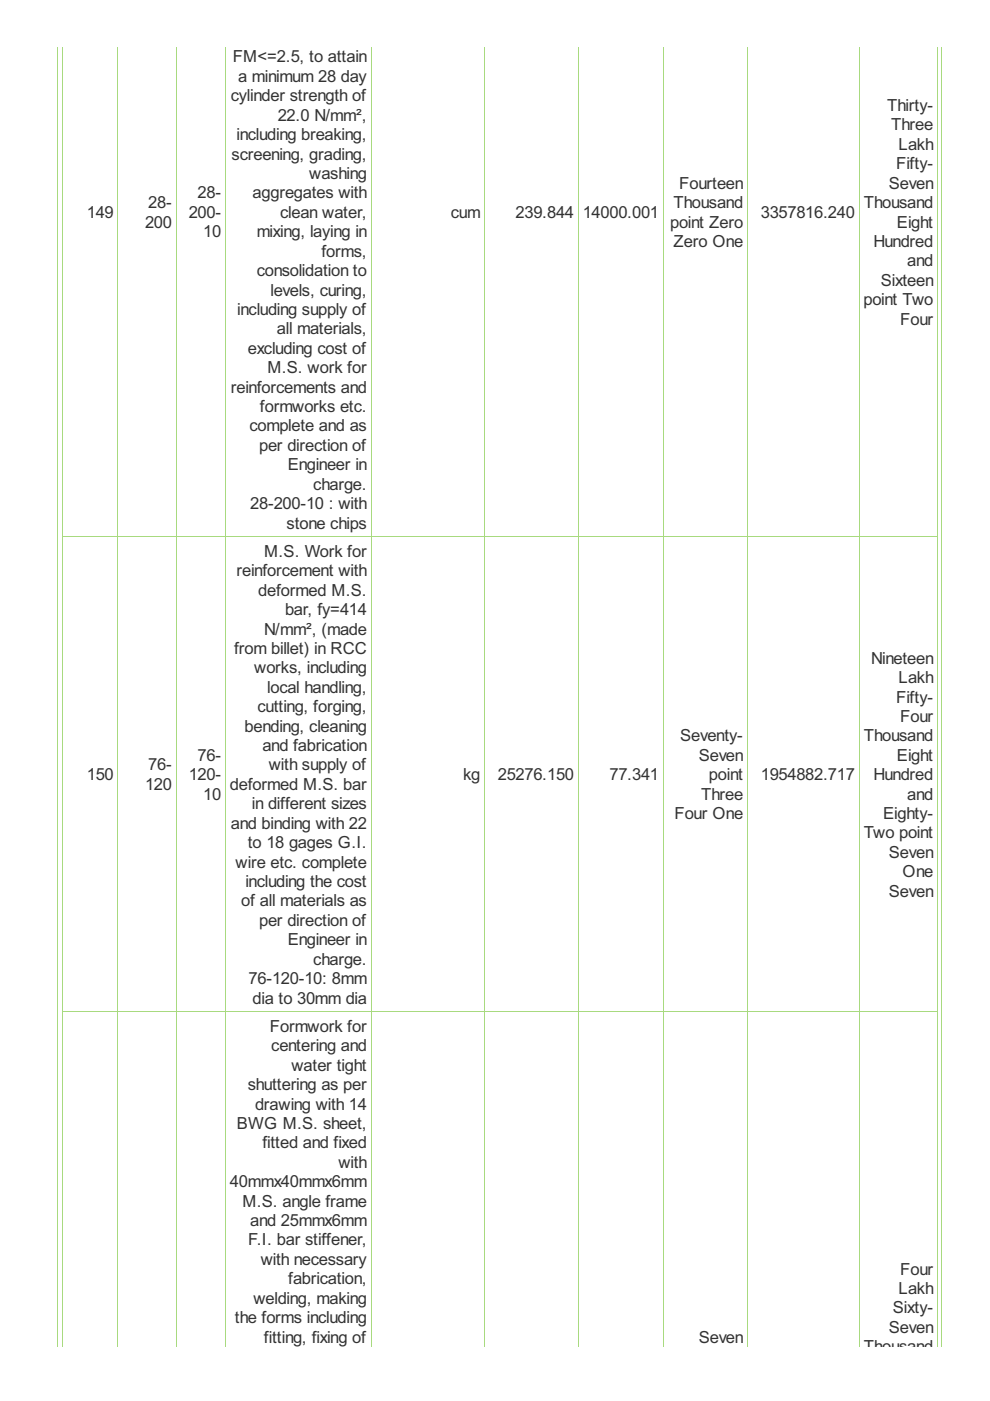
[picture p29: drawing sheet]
<svg xmlns="http://www.w3.org/2000/svg" width="210mm" height="297mm" viewBox="0 0 210 297" stroke-linecap="round" stroke-linejoin="round" font-family="sans-serif">
<defs><g id="words">
<g font-size="3.9" fill="#333">
<text x="49.3" y="13.3">FM&lt;=2.5, to attain</text>
<text x="50.5" y="17.4">a minimum 28 day</text>
<text x="48.9" y="21.5">cylinder strength of</text>
<text x="188.1" y="23.5">Thirty-</text>
<text x="50.1" y="29.7">including breaking,</text>
<text x="58.9" y="25.6">22.0 N/mm²,</text>
<text x="189" y="27.7">Three</text>
<text x="49.1" y="33.8">screening, grading,</text>
<text x="190" y="35.9">Fifty-</text>
<text x="190.5" y="31.8">Lakh</text>
<text x="65.6" y="38">washing</text>
<text x="144" y="40">Fourteen</text>
<text x="188.5" y="40">Seven</text>
<text x="18.4" y="46.2">149</text>
<text x="31.4" y="44.1">28-</text>
<text x="40" y="46.2">200-</text>
<text x="41.9" y="42.1">28-</text>
<text x="53.6" y="42.1">aggregates with</text>
<text x="59.4" y="46.2">clean water,</text>
<text x="95.6" y="46.2">cum</text>
<text x="109.3" y="46.2">239.844</text>
<text x="123.6" y="46.2">14000.001</text>
<text x="142.8" y="44.1">Thousand</text>
<text x="161.3" y="46.2">3357816.240</text>
<text x="183.1" y="44.1">Thousand</text>
<text x="30.7" y="48.2">200</text>
<text x="43.1" y="50.3">10</text>
<text x="54.4" y="50.3">mixing, laying in</text>
<text x="142.1" y="48.2">point Zero</text>
<text x="142.8" y="52.4">Zero One</text>
<text x="185.2" y="52.4">Hundred</text>
<text x="190.2" y="48.2">Eight</text>
<text x="54.4" y="58.5">consolidation to</text>
<text x="68.1" y="54.4">forms,</text>
<text x="192.4" y="56.5">and</text>
<text x="57.3" y="62.7">levels, curing,</text>
<text x="183.1" y="64.7">point Two</text>
<text x="186.7" y="60.6">Sixteen</text>
<text x="50.3" y="66.8">including supply of</text>
<text x="58.7" y="70.9">all materials,</text>
<text x="190.9" y="68.8">Four</text>
<text x="52.5" y="75">excluding cost of</text>
<text x="48.9" y="83.2">reinforcements and</text>
<text x="56.7" y="79.1">M.S. work for</text>
<text x="55.1" y="87.4">formworks etc.</text>
<text x="52.9" y="91.5">complete and as</text>
<text x="54.9" y="95.6">per direction of</text>
<text x="61" y="99.7">Engineer in</text>
<text x="53.1" y="107.9">28-200-10 : with</text>
<text x="66.4" y="103.8">charge.</text>
<text x="60.8" y="112.1">stone chips</text>
<text x="56" y="118.1">M.S. Work for</text>
<text x="50.1" y="122.2">reinforcement with</text>
<text x="54.8" y="126.3">deformed M.S.</text>
<text x="60.4" y="130.4">bar, fy=414</text>
<text x="56" y="134.5">N/mm², (made</text>
<text x="49.6" y="138.7">from billet) in RCC</text>
<text x="53.9" y="142.8">works, including</text>
<text x="184.7" y="140.7">Nineteen</text>
<text x="56.7" y="146.9">local handling,</text>
<text x="190" y="148.9">Fifty-</text>
<text x="190.5" y="144.8">Lakh</text>
<text x="51.8" y="155.1">bending, cleaning</text>
<text x="54.6" y="151">cutting, forging,</text>
<text x="190.9" y="153.1">Four</text>
<text x="41.9" y="161.3">76-</text>
<text x="55.6" y="159.2">and fabrication</text>
<text x="144.2" y="157.2">Seventy-</text>
<text x="148.2" y="161.3">Seven</text>
<text x="183.1" y="157.2">Thousand</text>
<text x="190.2" y="161.3">Eight</text>
<text x="18.4" y="165.4">150</text>
<text x="30.7" y="167.5">120</text>
<text x="31.4" y="163.4">76-</text>
<text x="40" y="165.4">120-</text>
<text x="48.8" y="167.5">deformed M.S. bar</text>
<text x="57" y="163.4">with supply of</text>
<text x="98.2" y="165.4">kg</text>
<text x="105.5" y="165.4">25276.150</text>
<text x="129.2" y="165.4">77.341</text>
<text x="150.3" y="165.4">point</text>
<text x="161.3" y="165.4">1954882.717</text>
<text x="185.2" y="165.4">Hundred</text>
<text x="43.1" y="169.5">10</text>
<text x="53.4" y="171.6">in different sizes</text>
<text x="143" y="173.7">Four One</text>
<text x="148.7" y="169.5">Three</text>
<text x="187.3" y="173.7">Eighty-</text>
<text x="192.4" y="169.5">and</text>
<text x="48.9" y="175.7">and binding with 22</text>
<text x="52.5" y="179.8">to 18 gages G.I.</text>
<text x="183.1" y="177.8">Two point</text>
<text x="50" y="183.9">wire etc. complete</text>
<text x="188.5" y="181.9">Seven</text>
<text x="52" y="188.1">including the cost</text>
<text x="188.5" y="190.1">Seven</text>
<text x="191.4" y="186">One</text>
<text x="51.2" y="192.2">of all materials as</text>
<text x="54.9" y="196.3">per direction of</text>
<text x="61" y="200.4">Engineer in</text>
<text x="52.7" y="208.6">76-120-10: 8mm</text>
<text x="66.4" y="204.5">charge.</text>
<text x="53.6" y="212.8">dia to 30mm dia</text>
<text x="57.2" y="218.8">Formwork for</text>
<text x="57.5" y="222.9">centering and</text>
<text x="61.8" y="227">water tight</text>
<text x="52.5" y="231.1">shuttering as per</text>
<text x="50.2" y="239.4">BWG M.S. sheet,</text>
<text x="54.1" y="235.2">drawing with 14</text>
<text x="55.6" y="243.5">fitted and fixed</text>
<text x="48.8" y="251.7">40mmx40mmx6mm</text>
<text x="71.7" y="247.6">with</text>
<text x="51.4" y="255.8">M.S. angle frame</text>
<text x="53.1" y="259.9">and 25mmx6mm</text>
<text x="52.6" y="264.1">F.I. bar stiffener,</text>
<text x="55.3" y="268.2">with necessary</text>
<text x="61.1" y="272.3">fabrication,</text>
<text x="190.5" y="274.4">Lakh</text>
<text x="190.9" y="270.2">Four</text>
<text x="49.8" y="280.5">the forms including</text>
<text x="53.7" y="276.4">welding, making</text>
<text x="189.3" y="278.5">Sixty-</text>
<text x="56" y="284.6">fitting, fixing of</text>
<text x="148.2" y="284.6">Seven</text>
<text x="183.1" y="286.7">Thousand</text>
<text x="188.5" y="282.6">Seven</text>
</g>
</g></defs>
<g fill="none" stroke="#a8da7f" stroke-width=".21">
<path d="M12.1 9.9v275.7M13.2 9.9v275.7M25 9.9v275.7M37.4 9.9v275.7M47.8 9.9v275.7M78.7 9.9v275.7M102.7 9.9v275.7M122.6 9.9v275.7M140.6 9.9v275.7M158.5 9.9v275.7M182.1 9.9v275.7M198.8 9.9v275.7"/>
<path d="M199.6 9.9v275.7M13.1 113.7h185.8M13.1 214.4h185.8"/>
</g>
<use href="#words"/>
</svg>
